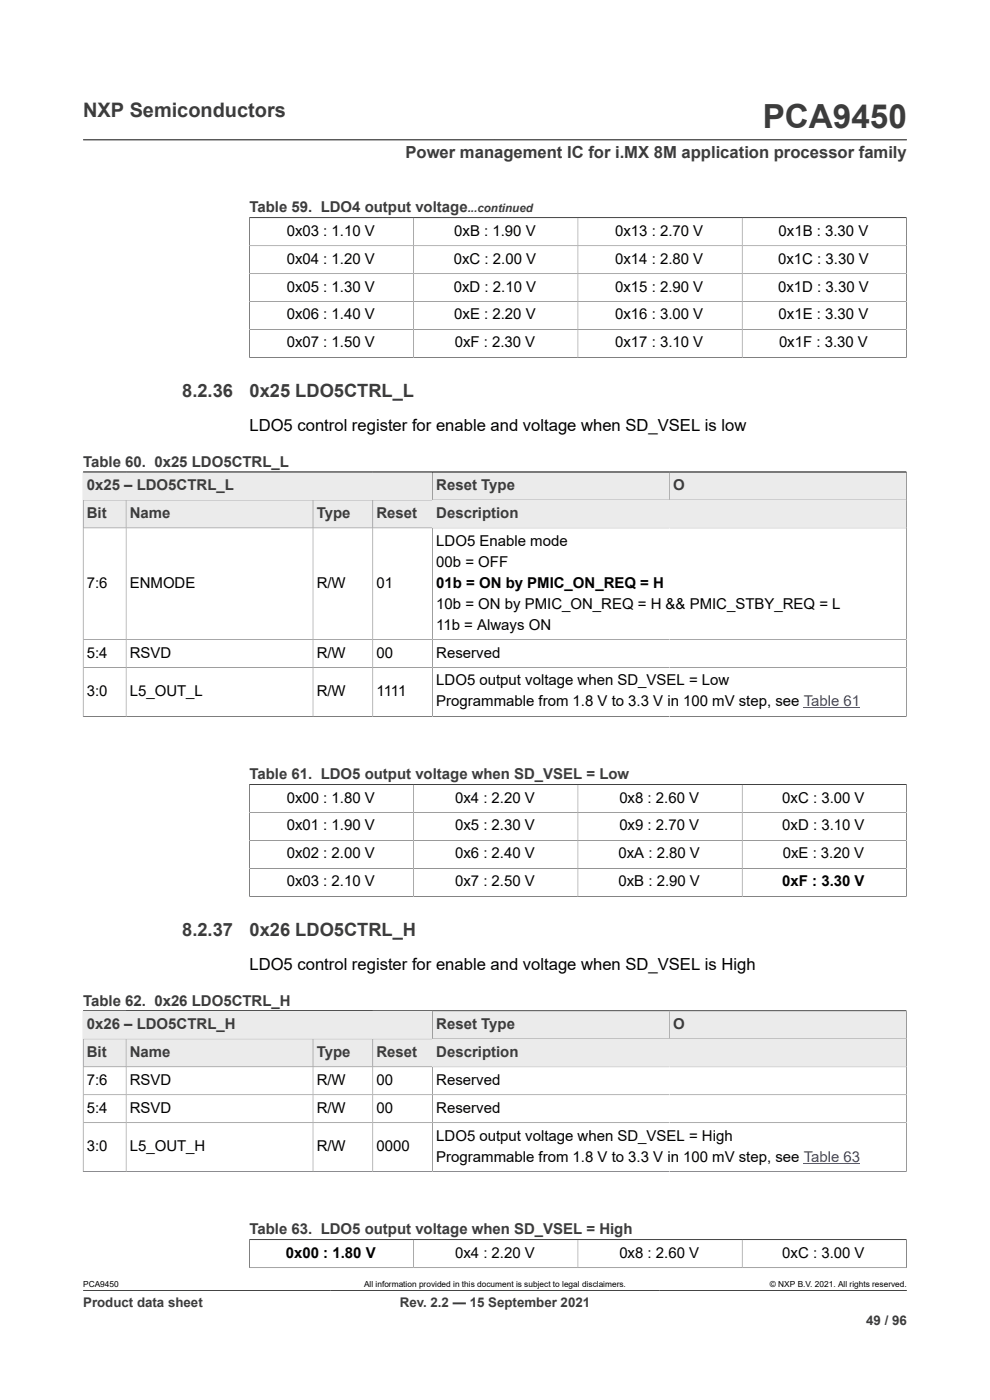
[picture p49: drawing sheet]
<svg xmlns="http://www.w3.org/2000/svg" width="210mm" height="297mm" viewBox="0 0 210 297" stroke-linecap="round" stroke-linejoin="round" font-family="sans-serif">
<defs><g id="words">
<text font-size="7.1" fill="#3c3c3c" x="161.8" y="27.2">PCA9450</text>
<text font-size="4.2" fill="#3c3c3c" x="17.6" y="24.8">NXP Semiconductors</text>
<g font-size="3.9" fill="#3c3c3c">
<text x="38.7" y="84.2">8.2.36</text>
<text x="52.9" y="84.2">0x25 LDO5CTRL_L</text>
<text x="38.7" y="198.5">8.2.37</text>
<text x="52.9" y="198.5">0x26 LDO5CTRL_H</text>
</g>
<text font-size="3.5" fill="#3c3c3c" x="86" y="33.5">Power management IC for i.MX 8M application processor family</text>
<g font-size="3.5">
<text x="52.9" y="91.5">LDO5 control register for enable and voltage when SD_VSEL is low</text>
<text x="52.9" y="205.9">LDO5 control register for enable and voltage when SD_VSEL is High</text>
</g>
<g font-size="3.2" fill="#3c3c3c">
<text x="52.9" y="45.1">Table 59. LDO4 output voltage</text>
<text x="17.6" y="99">Table 60. 0x25 LDO5CTRL_L</text>
<text x="18.4" y="103.9">0x25 – LDO5CTRL_L</text>
<text x="92.5" y="103.9">Reset Type</text>
<text x="142.8" y="103.9">O</text>
<text x="18.4" y="109.9">Bit</text>
<text x="27.5" y="109.9">Name</text>
<text x="67.2" y="109.9">Type</text>
<text x="79.9" y="109.9">Reset</text>
<text x="92.5" y="109.9">Description</text>
<text x="52.9" y="165.3">Table 61. LDO5 output voltage when SD_VSEL = Low</text>
<text x="17.6" y="213.3">Table 62. 0x26 LDO5CTRL_H</text>
<text x="18.4" y="218.3">0x26 – LDO5CTRL_H</text>
<text x="92.5" y="218.3">Reset Type</text>
<text x="142.8" y="218.3">O</text>
<text x="18.4" y="224.2">Bit</text>
<text x="27.5" y="224.2">Name</text>
<text x="67.2" y="224.2">Type</text>
<text x="79.9" y="224.2">Reset</text>
<text x="92.5" y="224.2">Description</text>
<text x="52.9" y="261.9">Table 63. LDO5 output voltage when SD_VSEL = High</text>
</g>
<g font-size="3.2">
<text x="60.8" y="50">0x03 : 1.10 V</text>
<text x="96.4" y="50">0xB : 1.90 V</text>
<text x="130.5" y="50">0x13 : 2.70 V</text>
<text x="165.2" y="50">0x1B : 3.30 V</text>
<text x="60.8" y="55.9">0x04 : 1.20 V</text>
<text x="96.3" y="55.9">0xC : 2.00 V</text>
<text x="130.5" y="55.9">0x14 : 2.80 V</text>
<text x="165.1" y="55.9">0x1C : 3.30 V</text>
<text x="60.8" y="61.9">0x05 : 1.30 V</text>
<text x="96.3" y="61.9">0xD : 2.10 V</text>
<text x="130.5" y="61.9">0x15 : 2.90 V</text>
<text x="165.1" y="61.9">0x1D : 3.30 V</text>
<text x="60.8" y="67.8">0x06 : 1.40 V</text>
<text x="96.4" y="67.8">0xE : 2.20 V</text>
<text x="130.5" y="67.8">0x16 : 3.00 V</text>
<text x="165.2" y="67.8">0x1E : 3.30 V</text>
<text x="60.8" y="73.7">0x07 : 1.50 V</text>
<text x="96.4" y="73.7">0xF : 2.30 V</text>
<text x="130.5" y="73.7">0x17 : 3.10 V</text>
<text x="165.2" y="73.7">0x1F : 3.30 V</text>
<text x="92.5" y="115.8">LDO5 Enable mode</text>
<text x="18.4" y="124.7">7:6</text>
<text x="27.5" y="124.7">ENMODE</text>
<text x="67.2" y="124.7">R/W</text>
<text x="79.9" y="124.7">01</text>
<text x="92.5" y="120.2">00b = OFF</text>
<text x="92.5" y="124.7">01b = ON by PMIC_ON_REQ = H</text>
<text x="92.5" y="129.1">10b = ON by PMIC_ON_REQ = H &amp;&amp; PMIC_STBY_REQ = L</text>
<text x="92.5" y="133.6">11b = Always ON</text>
<text x="18.4" y="139.5">5:4</text>
<text x="27.5" y="139.5">RSVD</text>
<text x="67.2" y="139.5">R/W</text>
<text x="79.9" y="139.5">00</text>
<text x="92.5" y="139.5">Reserved</text>
<text x="18.4" y="147.6">3:0</text>
<text x="27.5" y="147.6">L5_OUT_L</text>
<text x="67.2" y="147.6">R/W</text>
<text x="79.9" y="147.6">1111</text>
<text x="92.5" y="145.4">LDO5 output voltage when SD_VSEL = Low</text>
<text x="92.5" y="149.9">Programmable from 1.8 V to 3.3 V in 100 mV step, see Table 61</text>
<text x="60.8" y="170.3">0x00 : 1.80 V</text>
<text x="96.5" y="170.3">0x4 : 2.20 V</text>
<text x="131.4" y="170.3">0x8 : 2.60 V</text>
<text x="165.9" y="170.3">0xC : 3.00 V</text>
<text x="60.8" y="176.2">0x01 : 1.90 V</text>
<text x="96.5" y="176.2">0x5 : 2.30 V</text>
<text x="131.4" y="176.2">0x9 : 2.70 V</text>
<text x="165.9" y="176.2">0xD : 3.10 V</text>
<text x="60.8" y="182.1">0x02 : 2.00 V</text>
<text x="96.5" y="182.1">0x6 : 2.40 V</text>
<text x="131.2" y="182.1">0xA : 2.80 V</text>
<text x="166" y="182.1">0xE : 3.20 V</text>
<text x="60.8" y="188">0x03 : 2.10 V</text>
<text x="96.5" y="188">0x7 : 2.50 V</text>
<text x="131.2" y="188">0xB : 2.90 V</text>
<text x="165.9" y="188">0xF : 3.30 V</text>
<text x="18.4" y="230.1">7:6</text>
<text x="27.5" y="230.1">RSVD</text>
<text x="67.2" y="230.1">R/W</text>
<text x="79.9" y="230.1">00</text>
<text x="92.5" y="230.1">Reserved</text>
<text x="18.4" y="236">5:4</text>
<text x="27.5" y="236">RSVD</text>
<text x="67.2" y="236">R/W</text>
<text x="79.9" y="236">00</text>
<text x="92.5" y="236">Reserved</text>
<text x="18.4" y="244.2">3:0</text>
<text x="27.5" y="244.2">L5_OUT_H</text>
<text x="67.2" y="244.2">R/W</text>
<text x="79.9" y="244.2">0000</text>
<text x="92.5" y="242">LDO5 output voltage when SD_VSEL = High</text>
<text x="92.5" y="246.4">Programmable from 1.8 V to 3.3 V in 100 mV step, see Table 63</text>
<text x="60.6" y="266.8">0x00 : 1.80 V</text>
<text x="96.5" y="266.8">0x4 : 2.20 V</text>
<text x="131.4" y="266.8">0x8 : 2.60 V</text>
<text x="165.9" y="266.8">0xC : 3.00 V</text>
</g>
<g font-size="2.8" fill="#3c3c3c">
<text x="17.6" y="277.3">Product data sheet</text>
<text x="84.8" y="277.3">Rev. 2.2 — 15 September 2021</text>
<text x="183.7" y="281">49 / 96</text>
</g>
<text font-size="2.5" fill="#3c3c3c" x="99.2" y="45.1">...continued</text>
<g font-size="1.8">
<text x="17.6" y="273.1">PCA9450</text>
<text x="77.2" y="273.1">All information provided in this document is subject to legal disclaimers.</text>
<text x="163.3" y="273.1">© NXP B.V. 2021. All rights reserved.</text>
</g>
</g></defs>
<path d="M17.6 29.7h174.8M52.9 52.1h139.4M52.9 58.1h139.4M87.8 46.2v29.6M122.6 46.2v29.6M157.4 46.2v29.6M52.8 75.8h139.5M52.9 64h139.4M52.9 69.9h139.4M192.3 75.9v-29.7h-139.4v29.7M91.8 100.1v6h-74.2v-6h174.6" fill="none" stroke="#3c3c3c" stroke-width=".21"/>
<g fill="#ebebeb">
<path d="M17.7 100.2h74v5.8h-74z"/>
<path d="M91.8 100.2h50.1v5.8h-50.1z"/>
</g>
<path d="M91.8 100.1h50.2v6h-50.2z" fill="none" stroke="#3c3c3c" stroke-width=".21"/>
<path d="M142.1 100.2h50.1v5.8h-50.1z" fill="#ebebeb"/>
<path d="M142 100.1h50.2v6h-50.2z" fill="none" stroke="#3c3c3c" stroke-width=".21"/>
<path d="M17.7 106.1h9v5.8h-9z" fill="#ebebeb"/>
<path d="M17.6 106.1h9.1v5.9h-9.1z" fill="none" stroke="#3c3c3c" stroke-width=".21"/>
<path d="M26.8 106.1h39.5v5.8h-39.5z" fill="#ebebeb"/>
<path d="M26.7 106.1h39.7v5.9h-39.7z" fill="none" stroke="#3c3c3c" stroke-width=".21"/>
<path d="M66.5 106.1h12.5v5.8h-12.5z" fill="#ebebeb"/>
<path d="M66.4 106.1h12.7v5.9h-12.7z" fill="none" stroke="#3c3c3c" stroke-width=".21"/>
<path d="M79.2 106.1h12.5v5.8h-12.5z" fill="#ebebeb"/>
<path d="M79.1 106.1h113.1v5.9h-113.1zM91.8 106.1v5.9" fill="none" stroke="#3c3c3c" stroke-width=".21"/>
<path d="M91.8 106.1h100.4v5.8h-100.4z" fill="#ebebeb"/>
<g fill="none" stroke="#3c3c3c" stroke-width=".21">
<path d="M17.6 100.1h174.6M26.7 112v40M66.4 112v40M79.1 112v40M91.8 112v40M17.6 135.7h174.6M17.6 152h174.7M17.6 141.6h174.6M192.2 152.1v-40.1h-174.6v40.1M52.9 172.4h139.4M52.9 178.3h139.4M87.8 166.5v23.7"/>
<path d="M122.6 166.5v23.7M157.4 166.5v23.7M52.8 190.2h139.5M52.9 184.2h139.4M192.3 190.2v-23.7h-139.4v23.7M91.8 214.5v5.9h-74.2v-5.9h174.6"/>
</g>
<path d="M170.5 150.2h12" fill="none" stroke="#00f" stroke-width=".21"/>
<g fill="#ebebeb">
<path d="M17.7 214.5h74v5.8h-74z"/>
<path d="M91.8 214.5h50.1v5.8h-50.1z"/>
</g>
<path d="M91.8 214.5h50.2v5.9h-50.2z" fill="none" stroke="#3c3c3c" stroke-width=".21"/>
<path d="M142.1 214.5h50.1v5.8h-50.1z" fill="#ebebeb"/>
<path d="M142 214.5h50.2v5.9h-50.2z" fill="none" stroke="#3c3c3c" stroke-width=".21"/>
<path d="M17.7 220.5h9v5.8h-9z" fill="#ebebeb"/>
<path d="M17.6 220.4h9.1v5.9h-9.1z" fill="none" stroke="#3c3c3c" stroke-width=".21"/>
<path d="M26.8 220.5h39.5v5.8h-39.5z" fill="#ebebeb"/>
<path d="M26.7 220.4h39.7v5.9h-39.7z" fill="none" stroke="#3c3c3c" stroke-width=".21"/>
<path d="M66.5 220.5h12.5v5.8h-12.5z" fill="#ebebeb"/>
<path d="M66.4 220.4h12.7v5.9h-12.7z" fill="none" stroke="#3c3c3c" stroke-width=".21"/>
<path d="M79.2 220.5h12.5v5.8h-12.5z" fill="#ebebeb"/>
<path d="M79.1 220.4h113.1v5.9h-113.1zM91.8 220.4v5.9" fill="none" stroke="#3c3c3c" stroke-width=".21"/>
<path d="M91.8 220.5h100.4v5.8h-100.4z" fill="#ebebeb"/>
<g fill="none" stroke="#3c3c3c" stroke-width=".21">
<path d="M17.6 214.5h174.6M17.6 232.3h174.6M17.6 238.2h174.6M26.7 226.3v22.3M66.4 226.3v22.3M79.1 226.3v22.3M91.8 226.3v22.3M17.6 248.6h174.7M17.6 248.6v-22.3h174.6v22.3M17.6 273.8h174.8M52.8 268.9h139.5M52.9 269v-6h139.4v6"/>
<path d="M87.8 263v5.9M122.6 263v5.9M157.4 263v5.9"/>
</g>
<path d="M170.5 246.7h12" fill="none" stroke="#00f" stroke-width=".21"/>
<use href="#words"/>
</svg>
